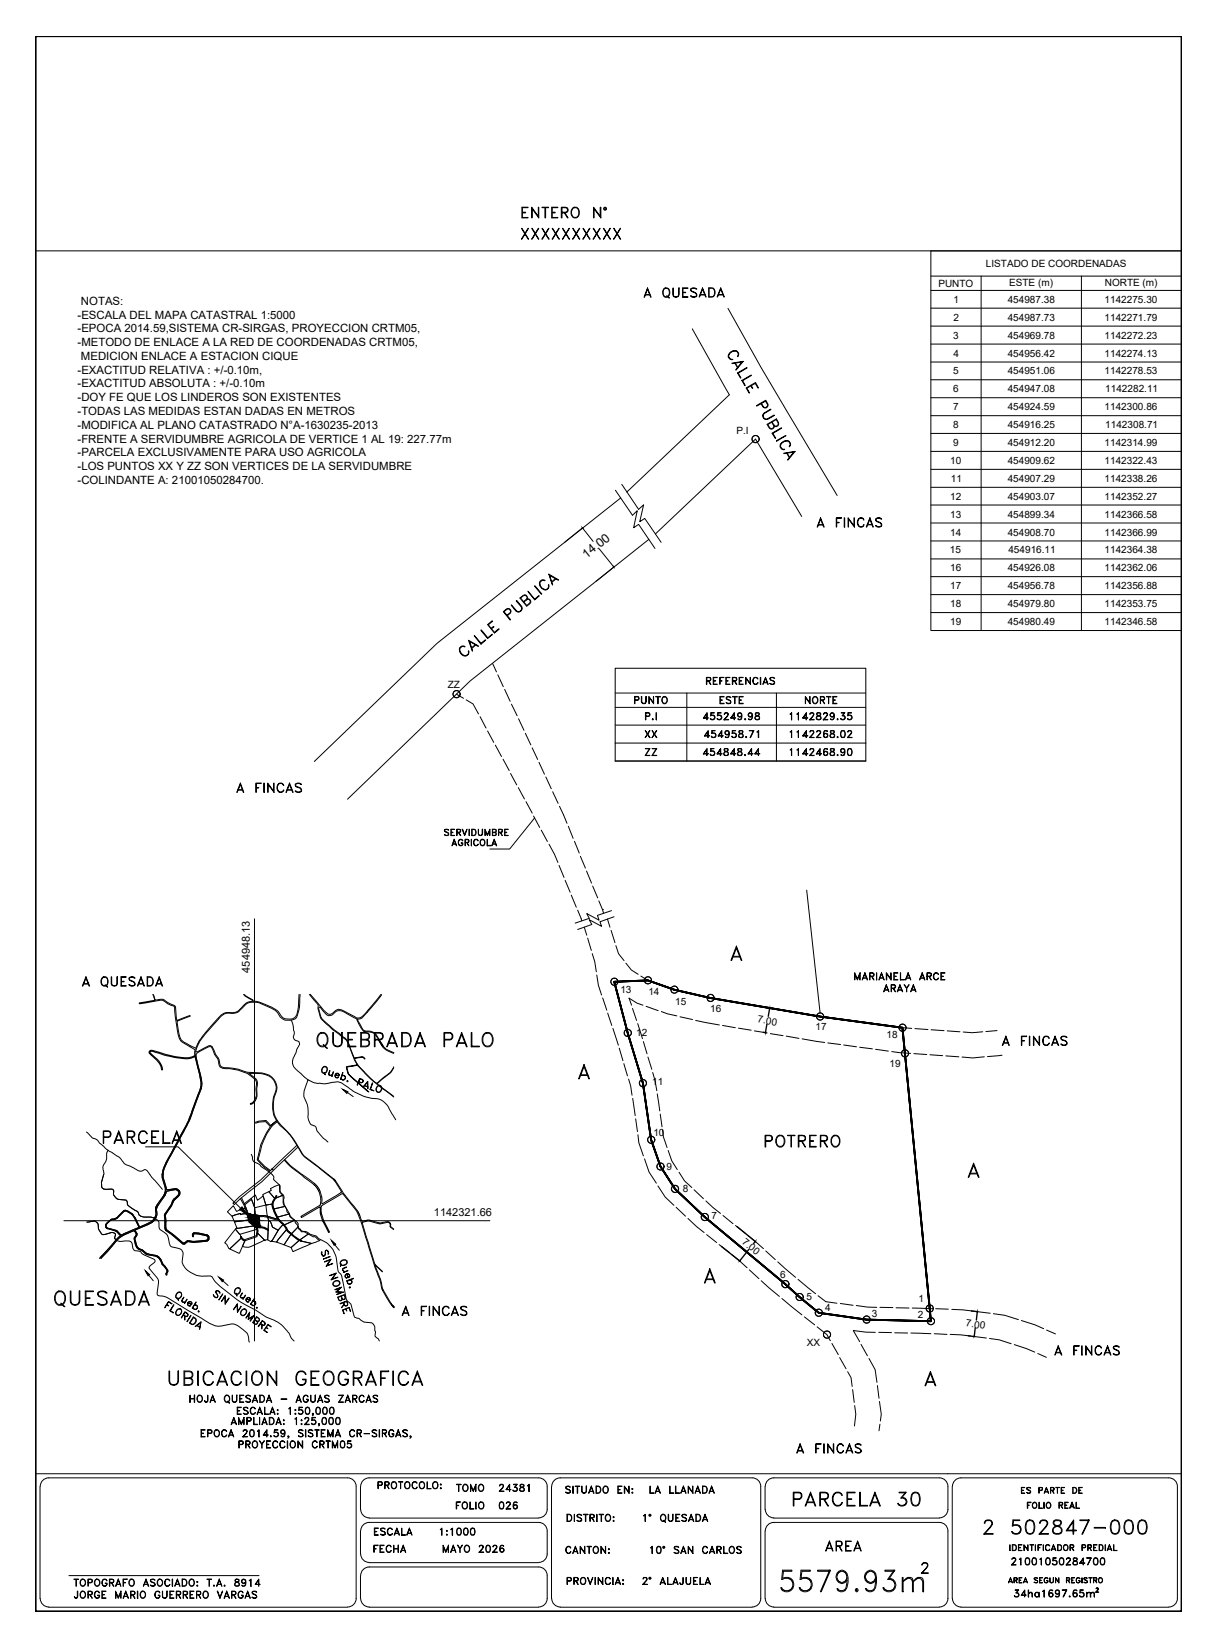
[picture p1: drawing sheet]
<svg xmlns="http://www.w3.org/2000/svg" width="340mm" height="460mm" viewBox="0 0 340 460" stroke-linecap="round" stroke-linejoin="round" font-family="sans-serif">
<defs><g id="words">
<text font-size="10.1" x="216.6" y="445.9">5579.93m</text>
<g font-size="7.9">
<text x="87.1" y="293.9">QUEBRADA PALO</text>
<text x="14.1" y="366.2">QUESADA</text>
</g>
<g font-size="7.5">
<text x="45.9" y="388.1">UBICACION GEOGRAFICA</text>
<text x="220.1" y="421.9">PARCELA 30</text>
<text x="273.4" y="429.7">2 502847-000</text>
</g>
<g font-size="7.1">
<text x="27.5" y="320.7">PARCELA</text>
<text x="212.4" y="321.7">POTRERO</text>
</g>
<text font-size="6.6" x="144.3" y="68.1">XXXXXXXXXX</text>
<g font-size="6.2">
<text x="144.6" y="62.1">ENTERO N°</text>
<text x="178.5" y="84.3">A QUESADA</text>
<text x="226.8" y="148.5">A FINCAS</text>
<text x="64.9" y="222.6">A FINCAS</text>
<text x="21.9" y="276.9">A QUESADA</text>
<text x="229.3" y="434.6">AREA</text>
</g>
<g font-size="5.7">
<text x="278.7" y="293.2">A FINCAS</text>
<text x="111.1" y="368.7">A FINCAS</text>
<text x="293.2" y="379.6">A FINCAS</text>
<text x="221.2" y="407.1">A FINCAS</text>
</g>
<g font-size="5.3">
<text x="176" y="197.9">PUNTO</text>
<text x="199.7" y="197.9">ESTE</text>
<text x="223.7" y="197.9">NORTE</text>
<text x="178.9" y="212.4">ZZ</text>
<text x="195.1" y="212.4">454848.44</text>
<text x="219.4" y="212.4">1142468.90</text>
<text x="51.9" y="393">HOJA QUESADA - AGUAS ZARCAS</text>
<text x="65.6" y="405.7">PROYECCION CRTM05</text>
<text x="156.6" y="418.4">SITUADO EN: LA LLANADA</text>
<text x="103.4" y="430">ESCALA</text>
<text x="121.7" y="430">1:1000</text>
<text x="103" y="435">FECHA</text>
<text x="122.4" y="435">MAYO 2026</text>
<text x="156.6" y="435.3">CANTON:</text>
<text x="180.3" y="435.3">10° SAN CARLOS</text>
<text x="178.2" y="443.8">2° ALAJUELA</text>
<text x="281.2" y="438.5">21001050284700</text>
<text x="19.4" y="447.7">JORGE MARIO GUERRERO VARGAS</text>
<text x="281.9" y="447.3">34ha1697.65m</text>
</g>
<g font-size="4.9">
<text x="196.1" y="192.3">REFERENCIAS</text>
<text x="178.9" y="202.1">P.I</text>
<text x="195.1" y="202.1">455249.98</text>
<text x="219.4" y="202.1">1142829.35</text>
<text x="178.9" y="207.1">XX</text>
<text x="195.4" y="207.1">454958.71</text>
<text x="219.4" y="207.1">1142268.02</text>
<text x="122.8" y="234.6">SERVIDUMBRE</text>
<text x="124.9" y="237.4">AGRICOLA</text>
<text x="104.4" y="417">PROTOCOLO:</text>
<text x="126.3" y="417.7">TOMO</text>
<text x="138.3" y="417.7">24381</text>
<text x="126.3" y="422.6">FOLIO</text>
<text x="138.3" y="422.6">026</text>
<text x="19.4" y="444.1">TOPOGRAFO ASOCIADO: T.A. 8914</text>
</g>
<text font-size="3.5" x="163.8" y="156" transform="rotate(-39 163.8 156)">14.00</text>
<g font-size="3.2">
<text x="21.7" y="89.1">-ESCALA DEL MAPA CATASTRAL 1:5000</text>
<text x="22.6" y="85.2">NOTAS:</text>
<text x="21.7" y="92.9">-EPOCA 2014.59,SISTEMA CR-SIRGAS, PROYECCION CRTM05,</text>
<text x="21.7" y="96.7">-METODO DE ENLACE A LA RED DE COORDENADAS CRTM05,</text>
<text x="22.6" y="100.5">MEDICION ENLACE A ESTACION CIQUE</text>
<text x="21.7" y="104.4">-EXACTITUD RELATIVA : +/-0.10m,</text>
<text x="21.7" y="108.2">-EXACTITUD ABSOLUTA : +/-0.10m</text>
<text x="21.7" y="112.1">-DOY FE QUE LOS LINDEROS SON EXISTENTES</text>
<text x="21.7" y="115.9">-TODAS LAS MEDIDAS ESTAN DADAS EN METROS</text>
<text x="21.7" y="119.8">-MODIFICA AL PLANO CATASTRADO N°A-1630235-2013</text>
<text x="21.7" y="123.6">-FRENTE A SERVIDUMBRE AGRICOLA DE VERTICE 1 AL 19: 227.77m</text>
<text x="21.7" y="127.5">-PARCELA EXCLUSIVAMENTE PARA USO AGRICOLA</text>
<text x="21.7" y="131.3">-LOS PUNTOS XX Y ZZ SON VERTICES DE LA SERVIDUMBRE</text>
<text x="21.7" y="135.2">-COLINDANTE A: 21001050284700.</text>
</g>
<g font-size="3.1">
<text x="69.7" y="271.7" transform="rotate(-90 69.7 271.7)">454948.13</text>
<text x="121.2" y="339.6">1142321.66</text>
</g>
<g font-size="2.8">
<text x="275.3" y="74.6">LISTADO DE COORDENADAS</text>
<text x="262" y="80.1">PUNTO</text>
<text x="281.7" y="79.8">ESTE (m)</text>
<text x="308.5" y="79.8">NORTE (m)</text>
<text x="266.2" y="89.6">2</text>
<text x="266.3" y="84.6">1</text>
<text x="281.4" y="84.5">454987.38</text>
<text x="281.4" y="89.6">454987.73</text>
<text x="308.4" y="84.5">1142275.30</text>
<text x="308.4" y="89.6">1142271.79</text>
<text x="266.1" y="94.6">3</text>
<text x="281.4" y="94.6">454969.78</text>
<text x="308.4" y="94.6">1142272.23</text>
<text x="266.2" y="99.6">4</text>
<text x="281.4" y="99.6">454956.42</text>
<text x="308.4" y="99.6">1142274.13</text>
<text x="266.1" y="104.5">5</text>
<text x="281.4" y="104.5">454951.06</text>
<text x="308.4" y="104.5">1142278.53</text>
<text x="266.1" y="109.6">6</text>
<text x="281.4" y="109.6">454947.08</text>
<text x="308.6" y="109.6">1142282.11</text>
<text x="266.1" y="114.6">7</text>
<text x="266.1" y="119.6">8</text>
<text x="281.4" y="114.6">454924.59</text>
<text x="281.4" y="119.6">454916.25</text>
<text x="308.4" y="114.6">1142300.86</text>
<text x="308.6" y="119.6">1142308.71</text>
<text x="205.6" y="121.2">P.I</text>
<text x="266.1" y="124.6">9</text>
<text x="281.4" y="124.6">454912.20</text>
<text x="308.4" y="124.6">1142314.99</text>
<text x="265.3" y="129.6">10</text>
<text x="281.4" y="129.6">454909.62</text>
<text x="308.4" y="129.6">1142322.43</text>
<text x="265.5" y="134.6">11</text>
<text x="281.4" y="134.6">454907.29</text>
<text x="308.4" y="134.6">1142338.26</text>
<text x="265.3" y="139.6">12</text>
<text x="281.4" y="139.6">454903.07</text>
<text x="308.4" y="139.6">1142352.27</text>
<text x="265.3" y="144.6">13</text>
<text x="265.3" y="149.6">14</text>
<text x="281.4" y="144.6">454899.34</text>
<text x="281.4" y="149.6">454908.70</text>
<text x="308.4" y="144.6">1142366.58</text>
<text x="308.4" y="149.6">1142366.99</text>
<text x="265.2" y="154.6">15</text>
<text x="281.6" y="154.6">454916.11</text>
<text x="308.4" y="154.6">1142364.38</text>
<text x="265.3" y="159.6">16</text>
<text x="281.4" y="159.6">454926.08</text>
<text x="308.4" y="159.6">1142362.06</text>
<text x="265.3" y="164.6">17</text>
<text x="281.4" y="164.6">454956.78</text>
<text x="308.4" y="164.6">1142356.88</text>
<text x="265.3" y="169.6">18</text>
<text x="281.4" y="169.6">454979.80</text>
<text x="308.4" y="169.6">1142353.75</text>
<text x="265.3" y="174.6">19</text>
<text x="281.4" y="174.6">454980.49</text>
<text x="308.4" y="174.6">1142346.58</text>
<text x="125" y="192.2">ZZ</text>
<text x="173.2" y="277.3">13</text>
<text x="181" y="277.8">14</text>
<text x="188.5" y="280.6">15</text>
<text x="198.3" y="282.8">16</text>
<text x="211.5" y="285.5" transform="rotate(9 211.5 285.5)">7.00</text>
<text x="227.7" y="287.7">17</text>
<text x="177.6" y="289.3">12</text>
<text x="247.5" y="289.9">18</text>
<text x="248.3" y="297.9">19</text>
<text x="182.1" y="303.1">11</text>
<text x="182.4" y="317.3">10</text>
<text x="186.1" y="326.9">9</text>
<text x="190.6" y="333">8</text>
<text x="198.6" y="340.6">7</text>
<text x="207" y="347.2" transform="rotate(38 207 347.2)">7.00</text>
<text x="217.9" y="356.9">6</text>
<text x="225.2" y="363.1">5</text>
<text x="256.5" y="363.6">1</text>
<text x="230.4" y="366.2">4</text>
<text x="243.4" y="367.9">3</text>
<text x="256.2" y="368.1">2</text>
<text x="269.6" y="370.5" transform="rotate(7 269.6 370.5)">7.00</text>
<text x="225.3" y="375.9">XX</text>
</g>
</g></defs>
<!-- layer: SERVIDUMBRE -->
<g fill="none" stroke="#000" stroke-width=".28">
<path d="M127.4 193.9l2 1.1M130.2 195.5l1.9 1.1 1.5 2.8M137.5 185.3l1.1 2.4M139 188.5l1.5 3.3M140.9 192.6l1.5 3.3M142.8 196.7l1.6 3.2M134 200.2l1.7 3.2M136.1 204.2l1.8 3.2M138.3 208.1l1.7 3.2M140.5 212.1l1.7 3.1M142.6 216.1l1.7 3.1M144.7 220l1.7 3.2"/>
<path d="M144.8 200.8l1.5 3.2M146.7 204.8l1.5 3.3M148.6 208.9l1.5 3.2M150.5 212.9l1.5 3.3M152.4 217l1.5 3.3M146.9 223.9l1.7 3.2M149 227.9l1.7 3.2M151.1 231.9l1.7 3.1M153.3 235.8l1.5 2.8 1 2.3M154.3 221.1l1.5 3.3M156.2 225.2l2.1 4.8M158.7 230.8l1.3 3.4"/>
<path d="M160.4 235l1.3 3.3M162.1 239.2l1.3 3.3M156.1 241.7l1.4 3.4M157.8 245.9l1.4 3.3M159.5 250l1.4 3.4M161.3 254.2l1.1 3M163.1 259l.7 2.2M163.8 243.3l1.4 3.4M165.5 247.5l1.4 3.3M167.2 251.6l1.3 3.5M168.2 254h.1M169.6 256.7l.7 2.3"/>
<path d="M170.6 259.9l1.1 3.4M164.1 262l1 3.5M165.4 266.3l.7 2.3 .4 2.8M166.6 272.3l.5 2.9 .9 2.7M168.3 278.7l1.1 3.5M172 264.1l.7 2.3 1.5 1.9M174.8 269l1.5 1.9 1.9 1.2M178.9 272.6l2 1.2 3.3 1.2-3.3-1.2M185 275.2l3.3 1.2 2.4 .6M191.5 277.1l3.6 .9M195.9 278.2l6.2 1.2M202.9 279.6l3.6 .5"/>
<path d="M169.7 283l1.1 3.4M171.1 287.2l1.6 4.7M172.9 292.8l1 3.5M174.2 297.1l1 3.4M176.3 280.8l-.7-2 2.3 1.4 1.6 .6M176.6 281.7l1.1 3.3M178.1 285.9l1.3 4.2M179.6 290.9l1.1 3.5M180.4 281.1l3.4 1.2M180.9 295.2l1.1 3.5M182.2 299.6l1.2 5M184.7 282.5l1.7 .7 2.6 .5"/>
<path d="M189.9 284l3.5 .8M194.2 285l6.7 1.3M201.7 286.4l3.6 .6M206.2 287.2l3.5 .5M207.4 280.3l3.5 .6M210.6 287.9l3.6 .6M211.8 281l3.6 .7M215.1 288.7l3.5 .6M216.3 281.8l3.5 .6M219.5 289.4l3.6 .6M220.7 282.5l3.6 .6M224 290.2l6.3 1"/>
<path d="M229 283.9l-3.8-.6 5.9 .9M231.1 291.3l3.6 .4M232 284.3l3.6 .5M235.6 291.9l3.5 .5M236.5 285l3.5 .4M240 292.5l3.6 .5M240.9 285.5l3.6 .5M244.5 293.1l3.5 .5M245.4 286.2l3.5 .5M249 293.7l5.3 .5M249.9 286.7l4.7 .5M255.1 294.3l3.7 .2"/>
<path d="M255.5 287.3l3.6 .3M259.7 294.6l3.5 .3M260 287.6l3.6 .3M264.1 294.9l3.6 .3M264.5 287.9l3.5 .3M274.4 288.2l-2.9 .2-2.6-.1M274.8 295.2l-3.2 .3-3-.3M278.4 287.9l-3.1 .2M279.8 294.7l-4.1 .4M71.1 313.5l1.2-.4 2-.1 1.4 1.5 1.5-1.4-1.5 1.4M71.4 313.7l.9-.3 1.9-.1 1.3 1.4a21.9 21.9 0 0 0-3.7 9.2l1.9 2.1 1.6 1.1M77.3 313.3a13.4 13.4 0 0 0-4.5 8l-.7 2.6 1.8 1.9 1.6 1.1"/>
<path d="M175.5 301.4l.6 1.9 .4 2.6M176.7 306.8l.7 4.8M177.5 312.5l.5 3.6M178.1 317l.3 2.2 1.2 3.7M183.5 305.5l.7 4.8M184.3 311.2l.5 3.5M185 315.6l.2 1.9 1 3M67.1 334.9l1.4 2.5-.4 .1M67.4 334.5l.8 1.7M68.5 337.4l.4 1.7a4.3 4.3 0 0 0 1.9 3.3 1.99 1.99 0 0 1 .8 2.8M70.2 335l-1.9 1.5M71.4 339.4l2.9 .3"/>
<path d="M74.4 339.7h.1M74.5 339.7h.1M180 323.7l1.2 3.7 2.1 3.1M183.7 331.2l2 3.2 2.5 2.2M186.6 321.3l1 3 1.5 2.4M188.8 337.2l2.6 2.5M189.6 327.4l1.5 2.4 2.1 1.9M193.8 332.3l2.6 2.5M197.1 335.4l4.1 3.5M201.9 339.5l2.8 2.3M74.9 343.7a4.7 4.7 0 0 0-3.1-.8 2.56 2.56 0 0 1 0 2.5l-3.6 1.2-.5-.3-.6-.8 .3-.2 .8 1M77.5 340.5l-.8-1.6a3.6 3.6 0 0 1-.1-4.2l.5-.8 .2 .1a3.3 3.3 0 0 0-1 3.1 9.5 9.5 0 0 0 3.3 5.2l.5 .7a7.9 7.9 0 0 0 2.8 2.8l1.4 .7-.2 .3-.2-.1a11.8 11.8 0 0 1-4.9-4.7l-1.3-1.3-.4 .1-3.8-1h-1l-3.3-.6 .1 .4a3.6 3.6 0 0 0 4.1 3.1l1.5 .7"/>
<path d="M192.1 340.3l4.5 4M197.3 344.8l2.8 2.3M200.8 347.6l2.8 2.2M204.3 350.4l4.3 3.7M205.4 342.3l2.8 2.3M208.9 345.2l4.3 3.6M209.2 354.7l2.7 2.5M212.5 357.7l5.1 4.4M213.8 349.4l2.7 2.4M217.2 352.5l4.9 4.3M222.8 357.3l4.9 4M218.3 362.7l5.6 4.5"/>
<path d="M224.6 367.8l2.9 2.2M228.2 370.6l2.7 2.2 .9 1.7M228.4 361.9l2.2 1.7 3.1 .4M232.3 375.2l1.8 3.2M234.4 379.2l1.8 3.1M234.6 364.1l3.6 .5M239.1 364.6l3.2 .5 2.5 .1M240.4 375.5l1.8 3.2M242.6 379.4l1.7 3.2 .6 3.5M244.4 372.1h-2.7l-3.4-.5 1.7 3.1M245.4 372.1l3.5 .1M245.7 365.2h3.6"/>
<path d="M249.8 372.3h3.6M250.2 365.3h3.6M254.3 372.3l5.6 .2M254.7 365.3l5.7 .2M260.9 372.5l3.5 .2M261.2 365.5l3.6 .2M265.3 372.7l5.7 .5M265.7 365.7l6.3 .5M271.8 373.3l3.6 .4M272.9 366.4l3.6 .4M276.3 373.9l2.7 .3 3.3 1.1M277.4 366.9l3.1 .5 3.9 1.2"/>
<path d="M283.2 375.6l5.7 2.1M285.2 368.8l3.8 1.2 2.4 1.1M289.8 378l2.4 1.1M292.2 371.5l2.5 1.1M236.7 383.1l.9 1.7 .3 2.5M238.1 388.1l.4 3.6M238.6 392.6l.4 2.4-.4 3.3M245 387l.4 3.6M245.6 391.4l.5 3.6-.3 1.9M245.7 397.8l-.3 1.8"/>
</g>
<!-- layer: PARCELAS -->
<path d="M171.5 274.2l3.8 14.3 4.2 14 2.3 15.9 2.6 7.4 4.1 6.3 8.3 7.8 31.8 26.8 13.3 1.9 18 .4-7.2-74.8 7.2 74.8-18-.4-13.3-1.9-31.8-26.8-8.3-7.8-4.1-6.3-2.6-7.4-2.3-15.9-4.2-14-3.8-14.3 9.4-.4 7.4 2.6 9.9 2.3 30.8 5.2 23 3.1 .7 7.2-.7-7.2-23-3.1-30.8-5.2-9.9-2.3-7.4-2.6zM171.5 274.2l9.4-.4 7.4 2.6 9.9 2.3 30.8 5.2 23 3.1 7.9 82-18-.4-13.3-1.9-31.8-26.8-8.3-7.8-4.1-6.3-2.6-7.4-2.3-15.9-4.2-14z" fill="none" stroke="#000" stroke-width=".51"/>
<!-- layer: Calles -->
<g fill="none" stroke="#000" stroke-width=".28">
<path d="M65.2 336.8l.8 1.6 2.6-1.1 .5 1.4 .3 .3-2.2 .2-.1-.3-2.3 .8-1.3-1.2zM64.1 348.8l3.2-3 1.1 .7-1.5 3.5zM65.5 341.3l4-.5a2.81 2.81 0 0 0 1.5 1.6l-4.8 .7z"/>
<circle cx="210.9" cy="122.6" r="1.02"/>
<circle cx="211" cy="122.6" r=".98"/>
<circle cx="127.5" cy="193.9" r="1"/>
<circle cx="127.5" cy="193.9" r=".98"/>
<circle cx="171.5" cy="274.2" r="1.02"/>
<circle cx="171.5" cy="274.2" r=".98"/>
<circle cx="180.9" cy="273.8" r=".98"/>
<circle cx="188.3" cy="276.4" r="1"/>
<circle cx="188.3" cy="276.4" r=".98"/>
<circle cx="198.4" cy="278.8" r="1"/>
<circle cx="198.4" cy="278.7" r=".98"/>
<circle cx="175.3" cy="288.5" r="1"/>
<circle cx="175.3" cy="288.5" r=".98"/>
<circle cx="229" cy="283.9" r="1"/>
<circle cx="229" cy="283.9" r=".98"/>
<circle cx="252" cy="287" r="1.02"/>
<circle cx="252" cy="287" r=".98"/>
<circle cx="252.7" cy="294.2" r="1.02"/>
<circle cx="252.7" cy="294.2" r=".98"/>
<circle cx="179.5" cy="302.5" r="1"/>
<circle cx="179.5" cy="302.5" r=".98"/>
<circle cx="181.8" cy="318.4" r="1"/>
<circle cx="181.8" cy="318.3" r=".98"/>
<circle cx="184.4" cy="325.8" r="1"/>
<circle cx="184.4" cy="325.8" r=".98"/>
<circle cx="188.4" cy="332.1" r=".98"/>
<circle cx="188.5" cy="332" r=".98"/>
<circle cx="196.8" cy="339.9" r="1.02"/>
<circle cx="196.8" cy="339.9" r=".98"/>
<circle cx="219.3" cy="358.7" r="1"/>
<circle cx="219.3" cy="358.6" r=".98"/>
<circle cx="223.3" cy="362.3" r="1"/>
<circle cx="223.3" cy="362.3" r=".98"/>
<circle cx="228.6" cy="366.7" r="1.02"/>
<circle cx="228.6" cy="366.6" r=".98"/>
<circle cx="230.9" cy="372.8" r="1.02"/>
<circle cx="230.9" cy="372.7" r=".98"/>
<circle cx="242" cy="368.6" r="1"/>
<circle cx="242" cy="368.6" r=".98"/>
<circle cx="259.6" cy="365.5" r=".98"/>
<circle cx="259.6" cy="365.4" r=".98"/>
<circle cx="259.9" cy="369" r="1"/>
<circle cx="259.9" cy="369" r=".98"/>
</g>
<!-- layer: MACHOTE$0$4 -->
<path d="M10 70.1h319.9M10 411.6h319.9" fill="none" stroke="#000" stroke-width=".28"/>
<path d="M10 10.1h319.9v440h-319.9z" fill="none" stroke="#000" stroke-width=".51"/>
<!-- layer: TEX -->
<g fill="none" stroke="#000" stroke-width=".28">
<path d="M158.3 422.9h.7a1.11 1.11 0 0 1 .7 1.1 1.11 1.11 0 0 1-.7 1h-.7zM158.4 423.1a.97 .97 0 0 1 1.1 .5 .97 .97 0 0 1-.2 1.2h-.9zM160.3 422.9l.1 2.1zM161.1 423.3a.81 .81 0 0 1 1.3 0l-.5-.2-.7 .2 .1 .3 1 .6 .1 .5a.83 .83 0 0 1-1.3 0l.4 .1 .8-.1-.1-.5-1-.6zM162.9 422.9l1.2 .2zM163.4 423.1v1.9l.2-1.9M164.8 423.9l.9-.1 .2-.5-.4-.2h-.7l-.1 1.9v-2.1l1.2 .2v.7l-1.1 .2M165.3 424l.6 1-.5-1M166.6 422.9l.1 2.1zM167.3 422.9l1.2 .2zM167.8 423.1v1.9l.2-1.9M169.2 423.3l.2-.2a.99 .99 0 0 1 1.2 .6 .99 .99 0 0 1-.7 1.3 1.07 1.07 0 0 1-.7-1.7z"/>
<path d="M169.4 423.1a.74 .74 0 0 1 1 .6 .9 .9 0 0 1-.7 1.1h-.3l-.3-.6zM171.2 423.7l.2-.1 .1 .2-.2 .1zM171.3 423.7l.1 .1zM171.3 424.7l.1 .3zM171.3 424.8h.1zM179.7 423.3l.5-.4v2.1l-.1-1.9zM184.6 423.3l.4-.4a1.02 1.02 0 0 1 1 1.1 1.02 1.02 0 0 1-1 1l-.6-.8zM184.8 423.1h.2a.89 .89 0 0 1 .8 .9 .89 .89 0 0 1-.8 .8 1.02 1.02 0 0 1-.2-1.7zM185.2 424.7l.6 .5zM186.6 422.9l.2 1.8 .3 .1h.5l.2-.4 .1-1.5-.1 1.8a.69 .69 0 0 1-.7 .3 .69 .69 0 0 1-.5-.6zM188.7 422.9h1.1l-1 .2v1.7l1 .2h-1.1zM188.8 423.9h.6l-.6 .1"/>
<path d="M190.6 423.1a.81 .81 0 0 1 1.1 .2l-.4-.2-.8 .2 .1 .3 .9 .4a.51 .51 0 0 1 .2 .6 .51 .51 0 0 1-.4 .4l-.9-.3 .5 .1 .7-.1-.1-.6-1-.5-.1-.3zM192.4 424.5h1.1M192.5 424.4h.9M193 422.9l.7 2.1-.7-1.7-.8 1.7zM194.3 422.9a1.09 1.09 0 0 1 1.3 .6 1.09 1.09 0 0 1-.3 1.3l-1 .2zM194.4 423.1h.5a.96 .96 0 0 1 .7 .9 .96 .96 0 0 1-.7 .8h-.5zM196.3 424.5h1.1M196.4 424.4h1M196.9 422.9l.7 2.1-.7-1.7-.8 1.7zM19.2 440.1h53.1M158.4 441.5l1-.1v-.6l-1-.1-.1 1.9v-2l1.1 .1 .2 .3-.2 .5-1 .1M160.3 441.5l1-.1v-.6l-1-.1-.1 1.9v-2l1.1 .1 .2 .3-.2 .5-1 .1"/>
<path d="M160.8 441.6l.7 1-.6-1M162.2 440.8a.93 .93 0 0 1 1.3 .2 .93 .93 0 0 1-.1 1.3 .93 .93 0 0 1-1.3-.2 .93 .93 0 0 1 .1-1.3zM162.4 440.8a.63 .63 0 0 1 .7-.1 .63 .63 0 0 1 .3 .7 .82 .82 0 0 1-.7 1.1 1.04 1.04 0 0 1-.3-1.7zM164 440.6l.8 1.7 .7-1.7-.7 2zM166.1 440.6l.1 2zM167 440.6l1.2 1.7 .1-1.7v2l-1.2-1.8-.1 1.8zM169.2 440.8l.7-.2 .5 .4a.7 .7 0 0 0-.8-.3 .7 .7 0 0 0-.5 .7 .83 .83 0 0 0 .8 1.1l.5-.4a.82 .82 0 0 1-1.1 .4 .82 .82 0 0 1-.3-1.1zM171.1 440.6l.1 2zM172 442.1h1.1M172 442h1M172.5 440.6l.8 2-.8-1.8-.7 1.8zM173.9 442.4l.2-.1v.2l-.2 .1z"/>
<path d="M173.9 441.2l.2 .3zM173.9 441.4h.2zM173.9 442.4l.2 .1zM282.1 440.7l.6 1.4-.6-1.3-.5 1.3zM283.2 441.4l.7-.1v-.5l-.7-.1-.1 1.4v-1.4l.9 .1-.1 .6h-.7M284.6 442.1v-1.4h.8h-.9v1.4M286.3 440.7l.6 1.4-.6-1.3-.5 1.3zM288.7 440.8l.4-.1 .7 .1h-1l.1 .4 .8 .3-.1 .6-.9-.2h1l-.1-.4-.8-.3zM290.3 442.1v-1.4h.8h-.8v1.4M291.7 440.8l.5-.1 .4 .3a.59 .59 0 0 0-.8-.1 .59 .59 0 0 0-.1 .8 .59 .59 0 0 0 .8 .1v-.3h-.3h.4a.58 .58 0 0 1-.7 .6 .58 .58 0 0 1-.4-.9zM293.1 440.7l.1 1 .4 .4 .5-.4v-1v1l-.2 .4-.7-.2zM294.7 440.7l.9 1.2 .1-1.2v1.4l-.9-1.3-.1 1.3z"/>
<path d="M297.8 441.4l.7-.1 .1-.4-.8-.2v1.4v-1.4l.8 .1v.5l-.8 .1M299.3 440.7h.7h-.8v1.4M300.6 440.8l.6-.1 .4 .3a.58 .58 0 0 0-.8-.2 .58 .58 0 0 0-.3 .7 .48 .48 0 0 0 .5 .6 .48 .48 0 0 0 .5-.6h-.3h.4a.58 .58 0 0 1-.8 .6 .58 .58 0 0 1-.3-.9zM302.1 440.7v1.4zM302.6 440.8l.4-.1 .6 .1h-.9l.1 .4 .7 .3v.6h-.5l-.4-.2h.9v-.4l-.7-.3zM304 440.7h.9zM304.4 440.7v1.4l.1-1.4M305.4 441.4l.7-.1v-.5l-.7-.1-.1 1.4v-1.4l.9 .1-.1 .6h-.7"/>
<circle cx="181.5" cy="423.2" r=".29"/>
<circle cx="181.5" cy="423.2" r=".16"/>
<circle cx="307.2" cy="441.3" r=".62"/>
<circle cx="307.3" cy="441.3" r=".7"/>
</g>
<!-- layer: MARCO-INTERNO -->
<g fill="none" stroke="#000" stroke-width=".28">
<path d="M11.2 415.2v31.3M11.2 415.2a2.38 2.38 0 0 1 2.4-2.4h83.4a2.38 2.38 0 0 1 2.4 2.4v31.3M100.6 415.2v6.4M103.1 412.8h47.3M103.1 412.8a2.38 2.38 0 0 0-2.4 2.4M150.4 412.8a2.38 2.38 0 0 1 2.4 2.4v6.4a2.38 2.38 0 0 1-2.4 2.4M154 415.2v31.3M210 412.8h-53.6a2.38 2.38 0 0 0-2.3 2.4M210 412.8a2.38 2.38 0 0 1 2.4 2.4v31.3M213.6 415.2v6.4M262.3 412.8h-46.2a2.38 2.38 0 0 0-2.4 2.4M262.3 412.8a2.38 2.38 0 0 1 2.4 2.4v6.4a2.38 2.38 0 0 1-2.4 2.4"/>
<path d="M265.9 415.2v31.3M265.9 415.2a2.38 2.38 0 0 1 2.4-2.4h58a2.38 2.38 0 0 1 2.4 2.4v31.3M100.6 427.6v6.5M100.7 421.6a2.38 2.38 0 0 0 2.4 2.4M100.7 434a2.38 2.38 0 0 0 2.4 2.4M103.1 424h47.3M103.1 436.5h47.3M103.1 425.2h47.3M103.1 437.7h47.3M103.1 425.2a2.38 2.38 0 0 0-2.4 2.4M103.1 437.7a2.38 2.38 0 0 0-2.4 2.4M150.4 425.2a2.38 2.38 0 0 1 2.4 2.4v6.4a2.38 2.38 0 0 1-2.4 2.4"/>
<path d="M150.4 437.7a2.38 2.38 0 0 1 2.4 2.4M213.6 427.6v18.9M213.7 421.6a2.38 2.38 0 0 0 2.4 2.4M216 424h46.3M262.3 425.2h-46.2a2.38 2.38 0 0 0-2.4 2.4M262.3 425.2a2.38 2.38 0 0 1 2.4 2.4v18.9M11.2 446.5a2.38 2.38 0 0 0 2.4 2.3M13.6 448.9h83.4M99.4 446.5a2.38 2.38 0 0 1-2.3 2.3M100.6 440.1v6.4M100.7 446.5a2.38 2.38 0 0 0 2.4 2.3M103.1 448.9h47.3"/>
<path d="M152.8 446.5a2.38 2.38 0 0 1-2.4 2.3M152.8 440.1v6.4M154.1 446.5a2.38 2.38 0 0 0 2.3 2.3M156.4 448.9h53.6M212.4 446.5a2.38 2.38 0 0 1-2.4 2.3M216 448.9h46.3M264.7 446.5a2.38 2.38 0 0 1-2.4 2.3M265.9 446.5a2.38 2.38 0 0 0 2.4 2.3M268.3 448.9h58M328.7 446.5a2.38 2.38 0 0 1-2.3 2.3"/>
</g>
<!-- layer: LP -->
<path d="M193.3 91.8l10.3 18.5-28.6 27.1M203.3 86.1l9.2 16.6 21.2 35.7M173.3 139.1l-51.3 40.6-34.2 33M181.2 150.7l-49.9 39.5-34.3 33M223.8 144.2l-12.9-21.6-27.9 26.5" fill="none" stroke="#000" stroke-width=".28"/>
<!-- layer: 1 -->
<g fill="none" stroke="#000" stroke-width=".28">
<path d="M171.8 136.9l4.8 7 1.3-1.3-1 4.8 1.4-.9 4.6 6.7M173.6 135.3l4.7 7 1.4-1.3-1.1 4.7 1.4-.9 4.6 6.7M162.8 147.3l-5.1 4.1M162.8 147.6l2.8 3.6M167.3 153.3l4 4.9M171.5 158.3l-5 4M171.8 207.5v5.1M241.7 207.5v5.1M149.3 228.4l-7 8.7h-5.5M170.8 254.3l-4 1.4 .5 1.3-3.5-1.8 .7 1.3-3.9 1.3M171.5 256.1l-4 1.4 .5 1.2-3.5-1.8 .7 1.3-3.9 1.4M225.2 248.6l3.8 34.3"/>
<path d="M53.1 292.4l1.4 .8M53.1 292.1l1.6 .7M55.6 290.9l-.4 .5M61.2 284.4l-.2 .2M102.6 282.7l-.2 .2M102.8 282.1l-.2 .2M71.4 306.5l-.3 .7"/>
</g>
<!-- layer: 2 -->
<g fill="none" stroke="#000" stroke-width=".28">
<path d="M203.9 98.4a1.33 1.33 0 0 1 1.4-.5 1.33 1.33 0 0 1 .9 1.1l-.2 .7a1.07 1.07 0 0 0-.1-1.3 1.07 1.07 0 0 0-1.3-.3 1.31 1.31 0 0 0-.8 2l.8 .3a1.08 1.08 0 0 1-1.3-.7 1.08 1.08 0 0 1 .6-1.3zM204.3 101.4l3.2-.5-2 2.5 1.6-2.3zM205.1 101.3l.9 1.5M205.3 101.4l.7 1.2M205.9 104.2l2.6-1.6 .1 .2-2.5 1.4 .8 1.4h-.1zM207.1 106.3l2.6-1.6 .1 .2-2.5 1.4 .8 1.4h-.1zM208.3 108.4l2.6-1.6 .9 1.6h-.2l-.7-1.3-2.4 1.3 .8 1.4h-.1zM209.7 107.7l.5 .7-.5-.6M212.6 112.7l.9 1.1a.76 .76 0 0 0 .8-.8l-.6-1-2.4 1.4-.1-.1 2.6-1.5 .6 1.4a.79 .79 0 0 1-.5 .7 .79 .79 0 0 1-.9-.2l-.5-1M213.4 115.3l1.8-1 .1 .1-1.9 1.1-.4 .5a.94 .94 0 0 0 1.2 1l2-1.1v.1l-1.8 1.1a1.03 1.03 0 0 1-1.3-.4 1.03 1.03 0 0 1 .3-1.4zM215.6 117.9l.9 1.1h.3l.5-.5-.6-1.3-2.3 1.4 .8 1.1h.3l.6-.5-.6-1.3M216.1 118.7l.1 .5a.81 .81 0 0 1-.6 .6 .81 .81 0 0 1-.8-.3l-.6-1 2.6-1.5 .6 1a.79 .79 0 0 1-.2 .9 .79 .79 0 0 1-.9 .2l-.3-.3"/>
<path d="M215.6 121l2.6-1.5v.1l-2.4 1.5 .8 1.3-.1 .1zM216.8 123.1l2.7-1.4-2.6 1.5zM218.1 123.9a1.55 1.55 0 0 1 2.6 0l-.3 .9a1.03 1.03 0 0 0 0-1.3 1.03 1.03 0 0 0-1.3-.2 1.45 1.45 0 0 0-1.2 1.4l.6 .7 .6 .2a1.04 1.04 0 0 1-1.2-.5 1.04 1.04 0 0 1 .2-1.2zM218.8 126.6l3.2-.5-2 2.5 1.6-2.3zM219.6 126.5l.8 1.4M219.8 126.5l.7 1.2M130.8 178.8l2.8 1.6-.1 .2-2.4-1.4 .8 2.7zM132.4 177.6l1.9 2.1 1.3-.9-1.3 1.1zM134.2 176.1l.2-.2 1.8 2.2 1.2-1 .1 .2-1.4 1zM136.1 174.5l1.3-1.1 .1 .1-1.2 1 1.7 2.1 1.3-1 .1 .1-1.4 1.1zM137.2 175.5l.6-.5 .1 .1-.7 .5M141.5 171.9l.9-.7a.69 .69 0 0 0 0-.8 .69 .69 0 0 0-.8-.3l-.9 .7 1.9 2.3-.2 .1-1.9-2.4 1-.8h.5l.6 .5 .1 .3-.2 .4-.8 .8"/>
<path d="M142.8 168.9l1.4 1.7a.87 .87 0 0 0 1.1 0 .87 .87 0 0 0 .2-1.1l-1.4-1.6 .2-.2 1.4 1.7a1.06 1.06 0 0 1-.3 1.3 1.06 1.06 0 0 1-1.3 0zM146.2 168l1-1-.1-.3-.5-.4-1.2 .7 1.7 2.1 1-1-.3-.6-.4-.1-1.2 .8M146.9 167.4a.81 .81 0 0 1 1 0 .81 .81 0 0 1 .3 .8l-1.1 1.1-1.9-2.3 1.2-.9a.85 .85 0 0 1 .8 .5 .85 .85 0 0 1-.1 .9M147.4 165.2l1.9 2.2 1.2-1.1 .1 .2-1.3 1zM149.2 163.7l2.1 2.2zM150.7 162.4a1.04 1.04 0 0 1 1.5-.3 1.05 1.05 0 0 0-1.3 .3 1.05 1.05 0 0 0 0 1.3 1.33 1.33 0 0 0 2.1 .5l.2-.8a1.1 1.1 0 0 1-.5 1.3 1.1 1.1 0 0 1-1.4-.3 1.69 1.69 0 0 1-.6-2zM153.2 160.4l2.8 1.6-.1 .1-2.4-1.4 .7 2.7zM155.1 161.6l-1.1 .9M155.3 161.6l-1.3 1.1M128.4 180.9a1.04 1.04 0 0 1 1.5-.3 1.05 1.05 0 0 0-1.3 .3 1.05 1.05 0 0 0 0 1.3 1.33 1.33 0 0 0 2.1 .5l.2-.9a1.13 1.13 0 0 1-.6 1.4 1.13 1.13 0 0 1-1.4-.4 1.79 1.79 0 0 1-.5-1.9zM132.8 180.1l-1.2 .8M133 180.1l-1.4 1.1"/>
<path d="M204.5 267.3h2.3M204.7 267.1h1.9M205.6 264.3l1.5 4h-.2l-1.3-3.5-1.3 3.5h-.2zM238.6 271.7l.8 1.7 .8-1.7v2l-.2-1.5-.6 1.5-.7-1.5-.1 1.5zM240.9 273.2h1.2M241 273.1h.9M241.5 271.7l.8 2-.8-1.7-.8 1.7zM242.9 272.6h.9l.2-.5-.4-.3h-.7l-.1 1.9v-2l1.2 .2v.7l-1.1 .2M243.4 272.8l.6 .9-.5-.9M244.7 271.7l.1 2zM245.6 273.2h1.1M245.7 273.1h.9"/>
<path d="M246.1 271.7l.8 2-.8-1.7-.7 1.7zM246.9 276.6h1.1M247 276.4h1M247.5 271.7l1.2 1.7 .1-1.7v2l-1.2-1.7-.1 1.7zM247.5 275l.7 2-.7-1.7-.8 1.7zM248.9 276l1-.1v-.7l-1-.1-.1 1.9v-2l1.1 .1 .2 .3-.2 .6-1 .1M249.4 276.1l.7 .9-.6-.9M249.6 271.7h1.1l-1 .1v1.8l1 .1h-1.1zM249.7 272.6h.6l-.6 .2M250.7 276.6h1.1M250.8 276.4h1M251.3 275l.7 2-.7-1.7-.8 1.7z"/>
<path d="M251.4 271.7l.1 1.9 1 .1h-1.1zM253 273.2h1.1M253.1 276l.8-1-.7 1v1l-.1-1-.7-1 .8 1M253.1 273.1h1M253.6 271.7l.7 2-.7-1.7-.8 1.7zM254.4 276.6h1.2M254.5 276.4h1M255 275l.8 2-.8-1.7-.7 1.7zM256.9 273.2h1.2M257 273.1h.9M257.5 271.7l.8 2-.8-1.7-.8 1.7zM258.9 272.6h.9l.2-.5-.4-.3h-.7l-.1 1.9v-2l1.2 .2v.7l-1.1 .2"/>
<path d="M259.4 272.8l.6 .9-.5-.9M260.8 272l.4-.3h.4l.5 .5a.7 .7 0 0 0-.8-.4 .7 .7 0 0 0-.6 .6 .95 .95 0 0 0 .5 1.2l.5-.1 .4-.3a.75 .75 0 0 1-.9 .5 .75 .75 0 0 1-.6-.7zM262.7 271.7h1.1l-1 .1v1.8l1 .1h-1.1zM262.8 272.6h.6l-.6 .2M163.1 297.3l1.5 4h-.2l-1.3-3.4-1.4 3.4h-.2zM161.9 300.4h2.3M162.1 300.2h1.9M270.7 327.9h2.3M270.9 327.7h1.9M271.8 324.9l1.6 3.9h-.2l-1.4-3.3-1.3 3.3h-.2zM197 357.4h2.3M197.2 357.2h1.9"/>
<path d="M198.2 354.4l1.5 4h-.2l-1.3-3.5-1.3 3.5h-.2zM258.6 386.1h2.3M258.8 385.9h1.9M259.8 383.1l1.5 4h-.2l-1.3-3.5-1.4 3.5h-.1z"/>
</g>
<!-- layer: 1 -->
<path d="M162.6 147.5l.2 .1zM171.3 158.2l.1 .2z" fill="#000" stroke="#000" stroke-width=".28"/>
<!-- layer: Datos -->
<g fill="none" stroke="#000" stroke-width=".28">
<path d="M285.2 415.5l.9-.1h-.9v1.7h.9l-.9-.1M285.2 416.2h.6l-.6 .1M286.6 415.6l.4-.2 .8 .2h-1.1l.3 .5 .7 .4 .1 .3-.2 .2-.6 .1-.4-.3 .4 .2 .7-.2-.2-.4-.8-.4zM286.8 419.6h1l-.8 .1v1.6zM288.4 419.8a.69 .69 0 0 1 .9 0 .69 .69 0 0 1 .2 .9 .68 .68 0 0 1-.9 .6 .68 .68 0 0 1-.4-1zM288.5 419.8a.72 .72 0 0 1 1 .7 .72 .72 0 0 1-1 .7l-.2-.5zM290.1 419.6l.1 1.6 .9 .1h-1zM290.1 416.2l.9-.1v-.5l-.9-.1v1.6v-1.7l.9 .2v.6l-.9 .1M291.5 419.6v1.7zM291.7 416.7h.9M291.7 416.7h.8M292.2 415.4l.6 1.7-.6-1.5-.7 1.5z"/>
<path d="M292.4 419.7a.79 .79 0 0 1 1 .3 .79 .79 0 0 1-.2 1 .79 .79 0 0 1-1.1-.2 .79 .79 0 0 1 .3-1.1zM292.4 419.8a.72 .72 0 0 1 .9 .7 .72 .72 0 0 1-.9 .7l-.2-.5zM293.4 416.2l.8-.1v-.5l-.8-.1-.1 1.6v-1.7l1 .2-.1 .6-.8 .1M293.8 416.3l.5 .8-.5-.8M294.8 415.4l1 .1zM295.2 415.5v1.6l.1-1.6M296.3 415.4h.9l-.8 .1v1.5l.8 .1h-.9zM296.4 416.2h.5l-.5 .1M299.3 419.6l.7 1.7-.7-1.5-.7 1.5zM299.5 415.4h.6a.87 .87 0 0 1 .6 .9 .87 .87 0 0 1-.6 .8h-.6zM299.6 415.5h.5a.86 .86 0 0 1 0 1.5h-.5zM300.4 419.6l.1 1.6 .9 .1h-1z"/>
<path d="M301.2 415.4h1l-.9 .1v1.5l.9 .1h-1zM301.3 416.2h.5l-.5 .1M281.9 431.4l.1 1.7zM282.6 431.4h.6a.87 .87 0 0 1 .6 .9 .87 .87 0 0 1-.6 .8h-.6zM282.8 431.5a.79 .79 0 0 1 .9 .8 .79 .79 0 0 1-.9 .7zM284.4 431.4v1.7M284.4 432.2h.5l-.5 .1M284.4 431.5v1.5M285.9 431.4l1.1 1.5v-1.5v1.7l-1-1.5-.1 1.5zM287 420.4h.4l-.4 .1M288 431.5v1.6l.1-1.6M289.1 431.4v1.7z"/>
<path d="M289.8 431.4h1l-.9 .1v1.6zM289.9 432.2h.5l-.5 .1M291.3 431.4v1.7zM292 431.6l.7-.2 .4 .4-.2-.2a.71 .71 0 0 0-1 .7 .71 .71 0 0 0 1 .6l.2-.2v.2a.76 .76 0 0 1-1.1 0 .76 .76 0 0 1 0-1.1zM294.1 431.4l.7 1.7-.7-1.5-.6 1.5zM295.3 431.4h.5a.87 .87 0 0 1 .6 .9 .87 .87 0 0 1-.6 .8h-.5zM295.4 431.5a.79 .79 0 0 1 1 .8 .79 .79 0 0 1-1 .7zM295.8 420.4l.7-.1 .2-.4-.9-.2-.1 1.6v-1.7l1 .2v.5l-.9 .2M296.2 420.5l.5 .8-.5-.8M297.1 431.6a.76 .76 0 0 1 1 .1 .76 .76 0 0 1 0 1v.2a.76 .76 0 0 1-1.1 0 .76 .76 0 0 1 0-1.1zM297.4 421.2v-1.5l.9-.1h-1v1.7M297.4 420.4h.5l-.5 .1"/>
<path d="M298.8 432.2l.9-.1v-.5l-.9-.1v1.6v-1.7l.9 .1 .1 .3-.1 .4-.9 .1M298.8 420.9h1M298.9 420.8h.8M299.3 432.3l.5 .8-.5-.8M302.2 432.2h.6l.3-.4-.3-.3h-.6l-.1 1.6v-1.7l1 .2v.5l-.9 .2M303.8 432.2l.8-.1v-.5l-.8-.1-.1 1.6v-1.7l1 .2-.1 .6-.8 .1M304.2 432.3l.5 .8-.4-.8M305.3 431.4v1.7M305.4 432.2h.5l-.5 .1M305.4 431.5v1.5M306.9 431.4h.6a.91 .91 0 0 1 .5 .9 .91 .91 0 0 1-.5 .8h-.6zM307 431.5a.85 .85 0 0 1 .9 .4 .85 .85 0 0 1-.1 1l-.8 .1z"/>
<path d="M308.5 431.4l.2 1.7zM309.8 431.4l.7 1.7-.7-1.5-.7 1.5zM310.9 431.4l.1 1.6 .9 .1h-1z"/>
<circle cx="297.6" cy="432.2" r=".71"/>
</g>
<!-- layer: 0 -->
<g fill="none" stroke="#000" stroke-width=".28">
<path d="M71.1 256.6v118M90.2 298.1a.72 .72 0 0 1 .9-.1 .72 .72 0 0 1 .3 .9l-.2 .4a.77 .77 0 0 1-.9 .5 .77 .77 0 0 1-.5-1zM90.2 298.2a.66 .66 0 0 1 .9-.1 .66 .66 0 0 1 .2 .8 .89 .89 0 0 1-1.1 .8 1.03 1.03 0 0 1 0-1.5zM90.4 299.6l.4 .6zM92.1 299l-.2 1.1 .3 .2h.5a.6 .6 0 0 1-.9-.1zM93 299.4l-.3 1.2zM95.7 299.6l-.6 1.9zM93.7 300.1l.9 .3v-.3a.55 .55 0 0 0-.7-.2 .55 .55 0 0 0-.2 .7 .55 .55 0 0 0 .7 .2l.1 .2a.62 .62 0 0 1-.9-.3 .62 .62 0 0 1 .3-.8 .62 .62 0 0 1 .8 .4l-.1 .3-.9-.3M95.4 300.5a.63 .63 0 0 1 1 .2 .63 .63 0 0 1-.3 .9 .63 .63 0 0 1-.8-.4l.2 .3a.58 .58 0 0 0 .9-.3 .58 .58 0 0 0-.5-.8zM96.8 302l.3-.2 .1 .3zM97 301.9v.1zM100.1 302.1l1 .3 .2-.5-.1-.3-.7-.3-.7 1.8h-.1l.7-1.9 .8 .3 .2 .3-.1 .4-.3 .2-.9-.2"/>
<path d="M101.7 303.2l1 .4M101.8 303.2l.9 .3M102.7 302v2.1l-.1-1.8-1.3 1.3zM103.9 302.5l-.5 1.8 1 .4-1.1-.4zM105.3 303.4a.75 .75 0 0 1 1-.1 .75 .75 0 0 1 .3 .9l-.2 .4a.77 .77 0 0 1-1 .5 .77 .77 0 0 1-.4-1zM105.4 303.5l.3-.3a.67 .67 0 0 1 .8 .9 .82 .82 0 0 1-1.1 .9 .95 .95 0 0 1 0-1.5zM17.8 341h119M65.8 359.9a.83 .83 0 0 1 1.3 .1 .83 .83 0 0 1-.3 1.2 .76 .76 0 0 1-1.1 .3 .76 .76 0 0 1-.2-1.1zM89.9 349.7v.5l.4 .6 .4-.3 .1-1 .4-.3a.79 .79 0 0 1 .4 1.2v-.2a.66 .66 0 0 0-.5-.9l-.5 1.5h-.6a.89 .89 0 0 1-.1-1.1zM90.3 351.6l1.9-.6zM90.6 352.4l1.9-.7-1.2 1.8 1.6-.5-1.8 .7 1.1-1.8zM92 356.3l1.9-.7-1.2 1.7 1.7-.5-1.9 .7 1.2-1.7z"/>
<path d="M93 358.2a.92 .92 0 0 1 1.2-.6 .92 .92 0 0 1 .6 1.1 .93 .93 0 0 1-1.1 .6 .93 .93 0 0 1-.7-1.1zM93.2 358.1l.3-.2a.93 .93 0 0 1 1.3 .3 .96 .96 0 0 1-.7 1 .96 .96 0 0 1-1.1-.5zM95.1 352.4a1.02 1.02 0 0 1 1-.5 1.02 1.02 0 0 1 .9 .8 1.09 1.09 0 0 1-1 .8 1.09 1.09 0 0 1-1.1-.7zM95.3 352.3a.9 .9 0 0 1 1.5 .2 .97 .97 0 0 1-.7 .8 .97 .97 0 0 1-1-.4zM95.3 353l-.2 .7zM95.6 354.4l1.2-.5-1 .6v.4l.5 .3-.6-.3zM95.9 355.3l1.3-.4-1.3 .5zM96.8 357.7l1.9-.7-1.9 .9zM96.8 355.9l.4 1a.64 .64 0 0 0 .3-.8 .64 .64 0 0 0-.8-.4 .64 .64 0 0 0-.4 .8l.1 .3 .5 .1h-.3a.55 .55 0 0 1-.1-.8 .55 .55 0 0 1 .7-.1 .55 .55 0 0 1 .2 .7l-.2 .1-.3-.9M97.1 357.7l-.1 .5a.59 .59 0 0 0 .8 .4 .59 .59 0 0 0 .3-.9l-.3-.2a.62 .62 0 0 1 .4 .8 .62 .62 0 0 1-.9 .3 .62 .62 0 0 1-.2-.9zM97.5 359.5l.3 .1-.1 .2zM97.6 359.6h.1z"/>
<path d="M46.6 364.4l.5 .4-.6-.3M47.1 363.5l.9 .6-.9-.5-1.1 1.7zM48.5 364.4l-.9 1.7 .8 .6-1-.6zM49.4 365.9a.81 .81 0 0 1 1.3-.1 .81 .81 0 0 1-.3 1.3 .74 .74 0 0 1-1 .3 .74 .74 0 0 1-.3-1.1zM49.5 361.3a.67 .67 0 0 1 .9-.2 .67 .67 0 0 1 .2 .9l-.8 .7a.71 .71 0 0 1-.6-1zM49.6 361a.81 .81 0 0 1 1.2 .3 .81 .81 0 0 1-.4 1.1 .81 .81 0 0 1-1.3 .1 .81 .81 0 0 1 .3-1.3zM49.6 362.5l.2 .7zM49.7 365.7a.67 .67 0 0 1 .8 .1 .67 .67 0 0 1 .1 .8 .94 .94 0 0 1-1.1 .7l-.2-.1a1 1 0 0 1 .4-1.5zM51.2 367.2l.9 .5a.51 .51 0 0 0 .2-.8l-.6-.3-1 1.5 .9-1.7 .9 .8-.2 .4-.3 .2-.8-.5M51.3 362.3l-.4 1.1v.2l.8 .1-.6 .1-.4-.4zM51.6 367.6v1.1v-1.1M52.2 362.9l-.7 1.1z"/>
<path d="M52.6 363.8l.8 .5v-.5a.54 .54 0 0 0-.9 .2 .54 .54 0 0 0 .7 .6 .62 .62 0 0 1-.9-.4 .62 .62 0 0 1 .7-.7l.6 .3-.1 .7-.9-.6M53.3 367.4l-1 1.8zM54 367.8l.5 .4a1.07 1.07 0 0 1 .1 1.2 1.07 1.07 0 0 1-1.1 .5l-.6-.4zM54 368a.93 .93 0 0 1 .6 1.1 .93 .93 0 0 1-1.1 .7l-.5-.3zM54.3 364.5a.63 .63 0 0 1 .8 .4 .63 .63 0 0 1-.4 .8 .63 .63 0 0 1-.8-.5l.2 .3a.58 .58 0 0 0 .9-.1 .58 .58 0 0 0-.3-.8zM54.5 370.5l1.6-1.3-.3 2.1 .2-1.8zM54.7 363.6l-1 1.8zM54.9 370.2l.9 .6M55 370.2l.8 .5M55.4 366.2l.2 .2-.2 .1zM55.4 366.3l.1 .1zM60.3 360.6l.6-.1 .6 .7-.7-.6-.3-.1-.2 .4 .5 1.1-.2 .4a.83 .83 0 0 1-1-.7l.2 .4 .7 .3 .3-.3z"/>
<path d="M62.2 361.4l-1.1 1.7zM62.9 361.9v2l1.1-1.3-1.1 1.7-.1-2.1-1 1.3zM65.8 360a.69 .69 0 0 1 1-.2 .69 .69 0 0 1 .2 1 .96 .96 0 0 1-1.2 .6 .83 .83 0 0 1 0-1.4zM66 361.2l.2 .8zM66.3 364.1l.1 2.1 1-1.3-1.1 1.7-.1-2.1-1 1.3zM67.5 365.9a.81 .81 0 0 1 1.3 0 .81 .81 0 0 1-.3 1.2 .81 .81 0 0 1-1.3 .1 .81 .81 0 0 1 .3-1.3zM67.6 366a.67 .67 0 0 1 .9-.3 .67 .67 0 0 1 .2 1 .93 .93 0 0 1-1.3 .5 .93 .93 0 0 1 .2-1.2zM67.6 361.2l-.4 1 .2 .3h.6h-.6l-.3-.3zM68.5 361.7l-.6 1.2-.1-.1zM68.9 362.7l.8 .5 .2-.4a.58 .58 0 0 0-1-.1 .58 .58 0 0 0 .4 .9h.2a.63 .63 0 0 1-.8-.4 .63 .63 0 0 1 .6-.8 .63 .63 0 0 1 .6 .7l-.2 .2-.9-.6M69.7 366.5l-.3 1.8 1.6-.9-1.1 1.6h-.1l.9-1.3-1.4 .9 .2-1.7-.9 1.2zM70.5 363.4a.64 .64 0 0 1 .9 .4 .64 .64 0 0 1-.5 .9 .64 .64 0 0 1-.7-.6l.2 .4a.58 .58 0 0 0 .8-.2 .58 .58 0 0 0-.2-.8z"/>
<path d="M71.1 362.6l-1.1 1.7zM71.2 368.6l.8 .5 .4-.6-.7-.6-1 1.5 .5 .4h.5l.2-.5-.8-.6M71.6 365.2l.2 .1-.2 .1zM71.7 365.2h.1M71.8 369l.1 .6-.3 .3-1.1-.5 1.1-1.6 .7 .4 .2 .6a.48 .48 0 0 1-.8 .3M72.8 369.7l.8 .5 .4-.4-.2-.5-.6-.3-1 1.6-.1-.1 1.1-1.7 .7 .5 .1 .6-.5 .3-.8-.4M73.1 370l.1 1.2v-1.1M74.4 370.7l.4 .4-.5-.3M74.8 369.9l1 .7-1-.6-1 1.6 .8 .6-.9-.6zM93.5 360.2l1.9-.7-1.4 1.3 1.9 .1-1.9 .7 1.4-.6-1.7-.1 1.2-1.1zM95.2 362l.2 1-.6 .2-.4-.8 1.7-.7 .2 1-.6 .2-.4-.9M95.4 362.7l.4 .3 .6-.3 .1-.3-.4-.8-1.8 .7 .3 .8 .3 .2 .5-.1 .2-.5"/>
<path d="M95.6 365.9l1.9-.7 .4 1-.1 .1-.3-1-1.7 .6 .2 1zM95.9 363.8l.5 .9 .6-.2-.2-1-1.8 .7-.1-.1 1.9-.7 .3 .7-.2 .6h-.6l-.4-.8M96.1 364.3l-.7 1 .7-.9M96.6 365.6l.2 .6-.3-.5M56.1 399.3h1.2l-1 .1v1.8l1 .1h-1.2zM59.9 399.6l.2-.2a.99 .99 0 0 1 1.3 .7 .99 .99 0 0 1-.7 1.2 1.07 1.07 0 0 1-.8-1.7zM60.1 399.5a.74 .74 0 0 1 1.1 .6 .9 .9 0 0 1-.7 1.1h-.4l-.2-.6zM62 399.6l.4-.3h.4l.5 .5a.7 .7 0 0 0-.8-.4 .7 .7 0 0 0-.5 .7 .95 .95 0 0 0 .4 1.1h.6l.3-.4a.75 .75 0 0 1-.8 .6 .75 .75 0 0 1-.7-.8zM64.5 399.3l.8 2-.8-1.7-.7 1.7zM64.7 397.4h1.1M64.8 397.3h1M65.3 395.9l.7 2-.7-1.7-.8 1.7z"/>
<path d="M66.2 393v2.1h1.2l-1-.2v-1.7M66.6 395.9l.8 1.7 .7-1.7v2v-1.5l-.7 1.5-.7-1.5-.1 1.5zM67.9 393.3a.83 .83 0 0 1 1.4 0l-.5-.1-.7 .1v.4l.9 .4a.51 .51 0 0 1 .3 .6 .51 .51 0 0 1-.5 .4l-.9-.4 .6 .2 .7-.2-.2-.5-.9-.4zM69 396.8h1v-.7l-1-.1-.1 1.9v-2h.9l.4 .4v.3l-.4 .4h-.8M70 399.4a.62 .62 0 0 1 .9 .3v1.3a.62 .62 0 0 1-.5 .4 .62 .62 0 0 1-.6-.4 1.45 1.45 0 0 1 .2-1.6zM70 399.5h.7M70 393.3l.4-.3h.4l.5 .5a.7 .7 0 0 0-.8-.3 .7 .7 0 0 0-.5 .6 .95 .95 0 0 0 .4 1.1h.6l.3-.3a.75 .75 0 0 1-.8 .5 .75 .75 0 0 1-.6-.8zM70 399.4l-.2 .8 .2 1M70.6 399.4a1.38 1.38 0 0 1 0 1.8M70.8 395.9l.1 1.9 1 .1h-1.1zM71.9 399.7l.4-.4v2v-1.8zM72.5 395.9v2z"/>
<path d="M72.5 393l.8 2.1-.8-1.8-.7 1.8zM73.3 397.4h1.1M73.4 397.3h1M73.9 393l.1 1.9 1 .2h-1.1zM73.9 395.9l.7 2-.7-1.7-.8 1.7zM74.5 399.3l-.1 2v-1.7l-.8 1.2h1.3h-1.4zM75.2 395.9h.7a1.11 1.11 0 0 1 .6 1 1.11 1.11 0 0 1-.6 1h-.7zM75.3 396a.97 .97 0 0 1 1.1 .5 .97 .97 0 0 1-.3 1.2l-.8 .1zM76.1 393l.7 2.1-.7-1.8-.8 1.8zM77.2 397.4h1.2M77.3 397.3h.9M77.5 394.7l.1 .4z"/>
<path d="M77.5 394.9h.1zM77.8 395.9l.7 2-.7-1.7-.8 1.7zM78.4 399.8l.2-.3 .3-.1 .4 .1 .2 .3M78.8 399.4l-.4 .5 .4 .6M79.1 399.4a1.19 1.19 0 0 1 .1 1.8M79.1 396.6h.2l.1 .2h-.2zM79.2 396.6l.1 .2zM79.2 397.6l.1 .3zM79.2 397.7l.1 .1zM80.6 393.4l.5-.4v2.1l-.1-1.9zM82.4 396.3l.4-.4v2l-.1-1.8zM82.4 394.7l.2 .4z"/>
<path d="M82.4 394.9h.2zM83.3 399.6a.81 .81 0 0 1 1.3 0l-.5-.2-.7 .2 .1 .4 1 .6 .1 .4a.83 .83 0 0 1-1.3 0l.5 .2 .7-.2v-.4l-1.1-.6zM83.4 394.7l.3 .2M83.5 393h1l-.9 .2-.1 .6a.71 .71 0 0 1 1 .1 .71 .71 0 0 1-.2 1.1 .71 .71 0 0 1-1-.3l.2 .2a.73 .73 0 0 0 1-.3M84.1 396.6h.2v.2h-.2zM84.1 393.8l.4 .2a.68 .68 0 0 1-.4 .9M84.1 396.6l.2 .2zM84.1 397.6l.2 .3zM84.1 397.7l.2 .1zM85.1 397.8l1.3 .1h-1.4l1.2-1.4-.3-.5-.6 .1-.1 .3-.1-.1 .4-.4h.4l.3 .2v.5l-1.1 1.3M85.3 399.3l.1 2zM85.5 393.2a.6 .6 0 0 1 .9 .2 .93 .93 0 0 1 .1 1.1 .93 .93 0 0 1-1 .4l-.3-.7z"/>
<path d="M85.5 394.9h.7M85.6 393.2a1.38 1.38 0 0 0 0 1.7M86 399.6a.83 .83 0 0 1 1.4 0l-.5-.2-.7 .2v.4l.9 .4a.51 .51 0 0 1 .3 .5 .51 .51 0 0 1-.5 .4l-.9-.3 .6 .2 .7-.2-.2-.5-.9-.4zM86.2 393.2l.2 .7-.2 1M87 397.6l.3 .2M87.3 394.9h.1M87.4 395.3l.1-.4-.2 .2v-.4l.2 .4-.3 .3M87.4 395.1h.1M87.8 396.6l.3 .2a.68 .68 0 0 1-.3 1M87.9 399.3l1.2 .1zM88.1 397a.75 .75 0 0 0-1.1-.2l.1-.9h1l-.9 .1-.1 .6a.71 .71 0 0 1 1.1 .2 .71 .71 0 0 1-.3 1 .71 .71 0 0 1-1-.3l.2 .2a.73 .73 0 0 0 1-.3M88.5 393.2a.62 .62 0 0 1 .9 .2v1.3a.62 .62 0 0 1-.6 .4 .62 .62 0 0 1-.5-.4 1.45 1.45 0 0 1 .2-1.5z"/>
<path d="M88.5 394.9h.7M88.5 399.4v1.9v-1.9M88.5 393.2l-.2 .7 .2 1M89 397.7h.1M89.1 393.2a1.38 1.38 0 0 1 0 1.7M89.1 398.2l.1-.4-.2 .1v-.3l.2 .4-.3 .3M89.1 397.9l.1 .1M90.2 396a.62 .62 0 0 1 .9 .3v1.2a.62 .62 0 0 1-.5 .4 .62 .62 0 0 1-.6-.4 1.45 1.45 0 0 1 .2-1.5zM90.2 397.7h.7M90.2 396.1h.7M90.2 396l-.2 .8 .2 1M90.4 393.2a.62 .62 0 0 1 .9 .2v1.3a.62 .62 0 0 1-.6 .4 .62 .62 0 0 1-.5-.4 1.45 1.45 0 0 1 .2-1.5z"/>
<path d="M90.4 394.9h.7M90.4 393.2l-.2 .7 .2 1M90.8 396a1.38 1.38 0 0 1 0 1.8M91 393.2a1.38 1.38 0 0 1 0 1.7M91.5 399.3l.8 1.7 .7-1.7v2l-.1-1.5-.6 1.5-.7-1.5-.1 1.5zM92.1 396a.62 .62 0 0 1 .9 .3v1.2a.62 .62 0 0 1-.5 .4 .62 .62 0 0 1-.6-.4 1.45 1.45 0 0 1 .2-1.5zM92.1 397.7h.7M92.1 396.1h.7M92.1 396l-.2 .8 .2 1M92.3 393.2a.62 .62 0 0 1 .9 .2v1.3a.62 .62 0 0 1-.6 .4 .62 .62 0 0 1-.5-.4 1.45 1.45 0 0 1 .2-1.5zM92.3 394.9h.7M92.3 393.2l-.2 .7 .2 1"/>
<path d="M92.7 396a1.38 1.38 0 0 1 0 1.8M92.9 393.2a1.38 1.38 0 0 1 0 1.7M94 396a.62 .62 0 0 1 .9 .3v1.2a.62 .62 0 0 1-.5 .4 .62 .62 0 0 1-.6-.4 1.45 1.45 0 0 1 .2-1.5zM94 397.7h.7M94 396.1h.7M94 396l-.2 .8 .2 1M94.4 399.3l.7 2-.7-1.7-.8 1.7zM94.6 396a1.38 1.38 0 0 1 0 1.8M97.8 399.6l.4-.3h.4l.4 .5a.7 .7 0 0 0-.8-.4 .7 .7 0 0 0-.5 .7v.5a.7 .7 0 0 0 .5 .6 .7 .7 0 0 0 .8-.4 .71 .71 0 0 1-.8 .6 .71 .71 0 0 1-.6-.8zM103.9 399.6a.81 .81 0 0 1 1.3 0l-.5-.2-.8 .2 .2 .4 1 .6 .1 .4a.83 .83 0 0 1-1.3 0l.4 .2 .8-.2-.1-.4-1.1-.6zM105.9 399.3l.1 2zM108.7 399.6l.4-.3h.4l.5 .5a.7 .7 0 0 0-.8-.4 .7 .7 0 0 0-.6 .7l.1 .7 .4 .4 .7-.2 .1-.4-.4-.1h.5a.74 .74 0 0 1-.7 .9 .74 .74 0 0 1-.8-.8z"/>
<path d="M111.2 399.3l.8 2-.8-1.7-.8 1.7zM112.5 399.6a.81 .81 0 0 1 1.3 0l-.5-.2-.8 .2 .1 .4 1.1 .6 .1 .4a.83 .83 0 0 1-1.3 0l.4 .2 .8-.2-.1-.4-1.1-.6zM56.3 400.3h.5l-.5 .1M58 400.3l1-.1 .1-.5-.3-.3h-.8v1.9v-2l1.1 .2v.7l-1.1 .2M67.9 401.2l1.2 .1h-1.3l1.1-1.4-.1-.4h-.7l-.2 .3v-.3l.7-.2 .4 .6-1.1 1.4M76.5 400.2l.1-.9h1l-.9 .1-.1 .7a.71 .71 0 0 1 1.1 .1 .71 .71 0 0 1-.2 1 .71 .71 0 0 1-1-.2M79.5 400.3a.62 .62 0 0 1-.9 .1 .62 .62 0 0 1 0-.9 .62 .62 0 0 1 .9 .1l.1 .4a.91 .91 0 0 1-.8 1.3l-.4-.3 .2 .2M89.8 401.2v-1.8l1-.1h-1.1v2M99.8 400.3l.9-.1 .1-.5-.3-.3h-.7l-.1 1.9v-2l1.1 .2v.7l-1 .2M101.6 400.4l1.6 .1zM106.8 400.3l1-.1 .1-.5-.4-.3h-.7l-.1 1.9v-2l1.2 .2v.7l-1.1 .2M107.3 400.4l.7 .9-.6-.9"/>
<path d="M110.6 400.8h1.2M114.6 401.2h.1M114.6 401.6l.1-.4h-.3l.2-.2 .1 .4-.3 .3M114.6 401.3l.1 .1"/>
</g>
<!-- layer: PARCELAS -->
<g fill="none" stroke="#000" stroke-width=".28">
<path d="M64.8 339.7l2.3-.8 .1 .3 1.9-.2 .4 1.8-4 .5zM68.2 336.2l1.9-1.5 1 2.6 .3 2.1-2.1-.5zM69.1 339l3.2 .5 .3 3.3a3.3 3.3 0 0 1-3-1.8zM70.1 334.7l1.2-.9 .6 1.4 1.6-1.2 .7 2.6-3.1 .7zM72.3 339.5l2.3 .2 .4 1.1-.1 2.7-1.2-.6-1.1-.1zM73.3 333.7l1.8-.9 1.7 2-.7 1.5-1.9 .3zM74.2 336.6l1.9-.3 .5 2.2 1.1 2-3.1-.8zM74.6 339.7l2.1 .6a1.59 1.59 0 0 1 1.6 1l.8 .6-1.4 1.7-1.6-.9a2.65 2.65 0 0 0-1.1-1.9zM75.5 332l2.4-1.1 .1 .9a2 2 0 0 0 .9 2l-2.1 1-1.7-2 .7-.3zM76.4 337.7l3.2-.7 .5 .9v.6l.7 .6-3.5 .8zM76.8 334.8l2.1-1 .2 1.3a1.8 1.8 0 0 0 .5 1.9l-3.1 .7a2.1 2.1 0 0 1 .3-2.9zM77.3 339.9l3.5-.8a1.41 1.41 0 0 0 1.2 1.5l.2 .2-2.9 1.4-1-.9z"/>
<path d="M65.7 343.3l1.4 1.5 .3 1-3.3 3-.2-.1-.6-1.1-.6-.5zM65.9 343.1l5.1-.7 .8 1-4.9 1.4-1.2-1.5zM68 346.4l3.6-1.2 .2-.8 2.1 2a8.9 8.9 0 0 1-5.5 1.9l-.7-.2 .7-1.6zM71.4 342.7a5.8 5.8 0 0 1 3.5 .8l-.2 2.8h-.5l-.2 .2-2.2-2.1a1.65 1.65 0 0 0-.4-1.7zM75 340.8a2.65 2.65 0 0 1 1.1 1.9l1.6 .9-2.1 3.2-.9-.5zM79 342l.1-.1 .2 .3a1.27 1.27 0 0 1 .6 1.3l-2.7 3.4-1.4-.2 2.1-3.3zM79.3 342.2l2.9-1.4 .2 .2 .2 .7 .6 1-1.9 1.9a3.6 3.6 0 0 1-1.6-1.9zM80.1 343.4l1.2 1.2-2 3.1-2.1-.8zM81.3 348.5l2.3-2.1 .6 .3 2.8 .6-5.2 2.3zM81.3 344.6l2.3 1.8-2.3 2.1-2-.8zM83.2 342.7l.2 .5 .8 .9a2.15 2.15 0 0 1 1.8 .6l-2.2 1.6a4.4 4.4 0 0 1-2.4-1.7zM83.6 346.4l2.4-1.7 1.5 .8 .4-.1 1.4 1.1-1 .4a3.4 3.4 0 0 1-3.1 0z"/>
</g>
<circle cx="75.9" cy="326.6" r=".25" fill="#000"/>
<!-- layer: AUTODIB_VIALES_5000 -->
<g fill="none" stroke="#000" stroke-width=".28">
<path d="M42.7 277.8l.5 1.6-4.3 .7v.3l5.2-.9a2.29 2.29 0 0 1 2.6 .8l2 .9 .3 2.9a25.2 25.2 0 0 0 1.4 6.6l2.7 1.7M42.8 277.8l.5 1.6 .8-.2a2.53 2.53 0 0 1 2.8 .9l1.7 .7 .4 .4 .4 3.9 3.7-1.5M68 277.8l2.4 1.5 .1 .3a5.6 5.6 0 0 0-3.6 2.4 3.7 3.7 0 0 1-3.5 .8l-.8 .2a22.2 22.2 0 0 0-5.3 5.4l-1.7 2.5M83.5 277.7l-.1 2.3a8.4 8.4 0 0 1-.8 3.9 2.94 2.94 0 0 1-4.6-1 12 12 0 0 0-7.2-3.2l-.3-.5-2.3-1.4M83.8 277.8l-.1 .9a11.4 11.4 0 0 1-.9 5.5 3.4 3.4 0 0 1-4.6-.1l-.2-.5a4 4 0 0 0-2.2-2l-3.5-1.5a3.8 3.8 0 0 0-4.7 1.5 4.1 4.1 0 0 1-4.2 1.4l-.7 .2-1.5 1.2M86.4 277.8l2.4 2.8a6.3 6.3 0 0 0 1 4.1 43.8 43.8 0 0 0 6.8 5.7l.8 1.4 1.7 4.5 .6 1.1-2.9 .5a3.6 3.6 0 0 0 1.9 3.6l4.3 3.5-4.1-3.6a3.8 3.8 0 0 1-2.1-3.4l3-.5a48.1 48.1 0 0 0 10 8.8l.1 .1M86.6 277.7l1.4 1.6a14.9 14.9 0 0 0 3.6 3.9l.6 .1 .8-.4a2.07 2.07 0 0 1 3.2-.4l3.6 1.8a1.92 1.92 0 0 0 1.7-.7l1.1-1.3M106.3 277.8l-3.5 4.3M106.3 278.2l-3.7 4.5M106.6 277.8l-.2 .3M53.1 283.9l-3.5 1.3a8.1 8.1 0 0 0 1.3 5.5l2.2 1.4M54.4 293.7l.1 1.1"/>
<path d="M54.5 294.8l-.8 .4a13.1 13.1 0 0 1-7.5-.7l-3.6-1.1a.66 .66 0 0 0-.7 .1 .66 .66 0 0 0-.2 .7l.6 .6a6 6 0 0 1 2.8 4.1l.3-.1a6 6 0 0 0-2.9-4.2l-.6-.8 .7-.1a25.3 25.3 0 0 0 10.6 1.9l1.3-.5 1.3 5.1a6.7 6.7 0 0 1-.5 5.5l-2.7 7.3-.9 1.9M54.5 293.2v1.6M55.2 291.4l-.5 1.4M61 284.6l-2.5 2.8a12.6 12.6 0 0 0-3.8 6.2l.4 .2 2.6-1.4a1.1 1.1 0 0 1 1.2-.3 1.1 1.1 0 0 1 .7 1l.5 1.3a5 5 0 0 1 1.4 3.3l1 .5a18.1 18.1 0 0 1 6.5 1.3l2.6 .1a5 5 0 0 1 5.3 2.6 4.5 4.5 0 0 1-.3 4.2 7.7 7.7 0 0 0 2.3 8.3 26.7 26.7 0 0 1 5.6 7.6l.7 .8 8 6.2 .5 .6a45.3 45.3 0 0 0 6 8.1l1.4 3.1 2.1-.3 2.7 .8 2.5-.4 .7 .7-.1 .6 .9 .7M99.7 284.8v-.2l-2.4-1.2a3.5 3.5 0 0 0-3.1-1.1l-.3 .2a2.34 2.34 0 0 1-2.3 1.2l-.7-.5-1.6-1.9-.2 .1a5.2 5.2 0 0 0 2 4.3l5.7 4.7 2.1 5.2 2.3-.4 .7 .5-.7-.4-2.3 .3a17.2 17.2 0 0 0 4.5 5.5l1.8 1.5 1.8-1.6a5.3 5.3 0 0 0 2.9-3M102.4 282.9l-.7 .8a1.79 1.79 0 0 1-1.8 .9v.5l1.4 2.5 .6 .3a3.5 3.5 0 0 1 3.7 2l1.2 1.9M109.9 298.2a5.8 5.8 0 0 1-2.8 2.9l-1.8 1.6 4.6 3.5M51.6 315l-4.7 8.8a9.6 9.6 0 0 0-1.6 4.8l.9 3.3v.9l-.4 1-2.2 3.2v2.2l-.7 1.4-.7 .7-3.2 1.4-1.9-3.5-1.3-.9-.8-.3-.4 .1-2.1 2.1-1.5 .4-1.5 1.4v.8l.5 .4 2.4 .7 1.2 1.3-5.8 6.2M71.1 307.2a1.46 1.46 0 0 1-1.2 1v.2a2.98 2.98 0 0 0 1.8-3.7v-.5a2.75 2.75 0 0 0-1.1-3.6l-1.1-.8h1.8a5 5 0 0 1 5.7 3.1 4.4 4.4 0 0 1-.6 3.5 7.9 7.9 0 0 0 2.4 8.5l2 1.9 2.2 3.3M71.4 306.5v-2.3a2.56 2.56 0 0 0-1-3.4 12 12 0 0 0-7.6-2.3 1.61 1.61 0 0 1-1.8-2l-.3-.9-.8-1.1-.5-1.3a.92 .92 0 0 0-.5-.8 .92 .92 0 0 0-1.1 .2l-2.7 1.4-.4 .7 1.2 5.4a7 7 0 0 1-.4 5.7l-2.7 7.3-5.7 10.7-1.4 3.2-.2 1.7 1 3.6 2.7-.3 .8 .5 .2 .4-.1 .9-1.5 1.4-.7 1.6-1.7 2.4 .1 3.9 .2 .5 4.7 3.6 1.1-.7 1.5 .2 2-.1 1.9-.2 .4-.4v-.5l-.3-.3-2.5-.6h-1.2l-.1 .8h-.2l-.1-.6 .4-.5 3.7 .6 .6 .6-.2 .9-.4 .3-3.5 .3-1.9-.2-.6 .6-.6 .1-5-3.9-.2-.5-.1-3.8 1.9-2.7 .7-1.6 1.5-1.5-.2-.8-.8-.4-2.6 .5-.3 1-2.3 3.3v2.3l-.7 1.4-.7 .7-4.6 2.1 .5 1.2-.6 1.2 .6 2.3 2.8 1.9 2.6 .5 .6 .4 .7 .8 .5 1.2 1.4 1.7-.3 1.3h-.2l-.1-.3 .4-.7-.1-.4-1.3-1.4-.6-1.5-.6-.7-3.2-.7-1.3-1.1-1.1-.5-.3-.3-.7-2.4v-.4l.5-.7v-.5l-.6-.7-2.3 .8-1.8 1.2-5.1 5.7M82.9 319.9l-4 3.7a78.7 78.7 0 0 1-12.1 10.7l-1.8 1.8 .4 .4 1.8-1.8 3.7-2.9a42.6 42.6 0 0 0 6.6-6.1l5.7-5.3M79.4 324a17.8 17.8 0 0 0 4.7 4.1l4.2 3.5 .9 1.4 .4 2-.3 1.6-5.3 3.2 .2 .3 5.1-3 .1 1.8 .6 2.1 1.8 3.3 .2-.2-1.7-3.3-.6-1.7 .1-2.3 5.9-3.4 3 3.8a19 19 0 0 1 3 6.9l3 9.9a19.4 19.4 0 0 1 1.9 5.7l2 3.9 1.4 1.7"/>
<path d="M83.1 320.2l.3 .6a9.7 9.7 0 0 0 4.3 4.3l5.6 4.6 2 3.1-.1 .3-5.3 3.2v-2l-.6-1.8-.6-1-.9-1-3.5-2.5a18.4 18.4 0 0 1-4.8-4.1M30 341.6l1.2-1 1.4-.3 2.1-2.1 .7 .1 1.3 .8 1 1.3 1 2.5-4.3 1.8a.44 .44 0 0 1-.4 .3 .44 .44 0 0 1-.4-.2l-1-1.1-2.6-.6-.3-.4-.1-.5zM106.7 355.2l-2-1.8a22.8 22.8 0 0 1 2.1 6.4l2.4 4.2 .9 1.1M109.9 343.4l-.9-.7v-.7l-.5-.6-2.5 .4-2.7-.8h-.7l-1.4 .5 3.4 11.6 2.2 2"/>
</g>
<!-- layer: AUTODIB_HIDRO_1000 -->
<path d="M29 328a6.1 6.1 0 0 0-.6 3.2 .98 .98 0 0 0 1.1 1l2.1 .1 .2 .3-.1 1.1 .6 .8 .7 .5 2.1 .2 .4 .4a1.47 1.47 0 0 0 1 1.7l1.3 .8a1.86 1.86 0 0 1 1.2 1.4l.9 .4h2.3l.9 .3M24.3 341.3l1.7-.2a1.3 1.3 0 0 1 1.4 1.3 3 3 0 0 0 1 2.3l1 .1 1.5-.5a.93 .93 0 0 1 1.4 .6l-.3 .9 .4 .4" fill="none" stroke="#000" stroke-width=".28"/>
<!-- layer: AUTODIB_HIDRO_5000 -->
<path d="M81.3 285l.6 1.4 .3 2.2a1.48 1.48 0 0 0 .2 1.9 1.14 1.14 0 0 1 1.2 .8 1.14 1.14 0 0 1-.5 1.3l-.7 1.9a3.1 3.1 0 0 0 1 4.9l2.5 2.1M24.1 316.2l.5 .4a3.7 3.7 0 0 0 2.5 1.8l2.5 2.5 2.5 1.6a6.4 6.4 0 0 1 2.7 2.6l2.7 1.2a2.17 2.17 0 0 0 2.9 .4l.8 .4 1.2 1.8 2.9 3.3M110.5 312.8l-1.8-3a4.7 4.7 0 0 0-3.5-2.9 12.8 12.8 0 0 1-6.2-1.9l-2.4-1.7a4.2 4.2 0 0 0-4.4-.9 5.5 5.5 0 0 1-3.2 .2l-1.1-.1-2-1-1 3.4a2.83 2.83 0 0 0 .5 2.6l.2 .6a3.8 3.8 0 0 1 .4 2.5v1.5l.5 1.5a1.84 1.84 0 0 0 1.4 .9l.7 1.5 1.6 1.9 1.4 1.1M30.2 321.3l-.4 .6a5 5 0 0 1-1 3.8l.2 2.3a6.1 6.1 0 0 0-.6 3.2 .98 .98 0 0 0 1.1 1l2.1 .1 .2 .3-.1 1.1 .6 .8 .7 .5 2.1 .2 .4 .4a1.47 1.47 0 0 0 1 1.7l1.3 .8a1.86 1.86 0 0 1 1.2 1.4l.9 .4h2.3l.9 .3M70.2 322.4l.3 .8v.8l.4 .5 1.5 .7 .4 .6 2.8 2a1.23 1.23 0 0 1 .9 1.2v.6l1.7 1.5v1.5l.2 .5a1.5 1.5 0 0 1 .8 2l.2 1.4 1.6 3.1 2.1 1.9 .3 1.6 1.1 .8a2.54 2.54 0 0 1 2 .8l1.9 .6 .8 .7 1.7 .9a6.9 6.9 0 0 1 3 4.7l.5 3.3 1 1.4 1.2 6.4 .4 .7 1 .9 1 3.6 1.1 .3 .6 .5a4.6 4.6 0 0 0 3.2 .8l.7 1.1v1.1l.2 .2-.1 1.3 .9 .7 .3 .7M24.3 341.3l1.7-.2a1.3 1.3 0 0 1 1.4 1.3 3 3 0 0 0 1 2.3l1 .1 1.5-.5a.93 .93 0 0 1 1.4 .6l-.3 .9 .4 .4M32.6 346.5l.9 .2 2-.1a1.11 1.11 0 0 1 1.4 .8l.2 1.4 .4 .5 1.7 .3 .7 .7 3.3 1.6v.7l-1.3 .9-.3 .6 2.4 3 .3 .6-.4 3.4 .1 .6 2.4 .6 9.9 5.9a9.6 9.6 0 0 0 4.9 2.2h.6a6.6 6.6 0 0 1 3.7-.5 9.2 9.2 0 0 1 3.7 2.9l.5 2.1M43.4 340.5l1 .9a1.99 1.99 0 0 0 1.3 2.7l.9 .7 .7 2.6 .5 .8a4.3 4.3 0 0 1 3.1 1.2l.2 .9a3.9 3.9 0 0 0-.1 2.6 5.9 5.9 0 0 0 5.3 3.6l2.5-.1 .4 .2 1.2 1.7a39.2 39.2 0 0 0 11 7.6 18.9 18.9 0 0 0 5.8 3.2 9.7 9.7 0 0 1 4.1 4.7l.8 .8" fill="none" stroke="#000" stroke-width=".28"/>
<!-- layer: - -DC PAVIMENTOS -->
<g fill="#000" stroke="#000" stroke-width=".28">
<path d="M69.1 339h.4zM71.4 342.7h1.2z"/>
<path d="M69.1 339l.6 .1zM69.1 339l.6 .1z"/>
<path d="M69.1 339.1l1 .1zM69.1 339.1l1 .1z"/>
<path d="M69.1 339.2l2.3 .2zM69.1 339.2l2.3 .2h-2.2z"/>
<path d="M69.2 339.4l3.1 .1zM69.2 339.4l3.1 .1z"/>
<path d="M69.2 339.5l3.1 .1zM69.2 339.5l3.1 .1z"/>
<path d="M69.2 339.6l3.1 .2v-.2zM69.2 339.6l3.1 .2h-3z"/>
<path d="M69.3 339.8l3 .3v-.3zM69.3 339.8l3 .3h-2.9z"/>
<path d="M71.4 342.7h1.2zM71.9 342.7l.7 .1z"/>
<path d="M69.4 340.1l3 .7-.1-.7zM69.4 340.1l3 .7h-2.9z"/>
<path d="M69.5 340.8l3 .2-.1-.2zM69.5 340.8l3 .2h-2.9z"/>
<path d="M69.6 341l2.9 .3v-.3zM69.6 341l2.9 .3h-2.8z"/>
<path d="M69.7 341.3l2.8 .3v-.3zM69.7 341.3l2.8 .3h-2.5z"/>
<path d="M70 341.6l2.6 .8-.1-.8zM70 341.6l2.6 .8h-1.6z"/>
<path d="M71 342.4l1.6 .1zM71 342.4l1.6 .1z"/>
<path d="M71.1 342.5l1.5 .1zM71.1 342.5l1.5 .1z"/>
<path d="M71.3 342.6l1.3 .1zM71.3 342.6l1.3 .1z"/>
</g>
<!-- layer: COTAS -->
<path d="M96 304.4l2.6 1.9M40.6 320.3h9.1l17.5 17.2M40.8 355.2l2 2.5M61.3 357l2.4 2.1M92.7 346.7l2 2.5" fill="none" stroke="#000" stroke-width=".28"/>
<path d="M95.7 304.3l1.5 .7-.4 .4zM66.9 337.8l.7-.7 1.7 2.5zM40.6 354.9l1.2 1.1-.5 .3zM61.1 356.7l1.3 .8-.4 .5zM92.5 346.4l1.2 1.1-.4 .3z" fill="#000" stroke="#000" stroke-width=".28"/>
<!-- layer: 3 -->
<path d="M213.1 288.3l.8 .2M214.1 286.1l-.4 2.2M214.2 281.5l.9 .1M214.9 281.7l-.4 2.2M201.4 348.1l5.3 4.2M205.8 342.6l5.2 4.3M209 349l-2.4 3.1M210.8 346.9l-.4 .4M270.3 373.1l1.9 .2M271.2 366.2l1.9 .2M272.3 370.9l-.3 2.3M272.9 366.6l-.3 2.1" fill="none" stroke="#000" stroke-width=".38"/>
<path d="M213.7 288.3v.1zM214.9 281.5l-.1 .2zM206.6 352l-.1 .2zM210.9 346.7l-.1 .2zM272.9 366.4v.2z" fill="#000" stroke="#000" stroke-width=".28"/>
<!-- layer: TW_Marco_Derrotero -->
<path d="M171.8 207.5v-20.8h69.9v20.8M171.8 212.6h69.9" fill="none" stroke="#000" stroke-width=".28"/>
<path d="M171.8 193.6h69.9M171.8 197.6h69.9M191.8 193.6v19M216.8 193.6v19M171.8 202.5h69.9M171.8 207.5h69.9M171.8 212.6h69.9" fill="none" stroke="#000" stroke-width=".28"/>
<!-- layer: Tabla_Derrotero -->
<g fill="none" stroke="#000" stroke-width=".28">
<path d="M259.9 70.1h70v106h-70zM259.9 77.1h70M273.9 77.1v99M301.9 77.1v99M259.9 81.1h70M259.9 86.1h70M259.9 91.1h70M259.9 96.1h70M259.9 101.1h70M259.9 106.1h70M259.9 111.1h70M259.9 116.1h70"/>
<path d="M259.9 121.1h70M259.9 126.1h70M259.9 131.1h70M259.9 136.1h70M259.9 141.1h70M259.9 146.1h70M259.9 151.1h70M259.9 156.1h70M259.9 161.1h70M259.9 166.1h70M259.9 171.1h70"/>
</g>
<use href="#words"/>
</svg>
